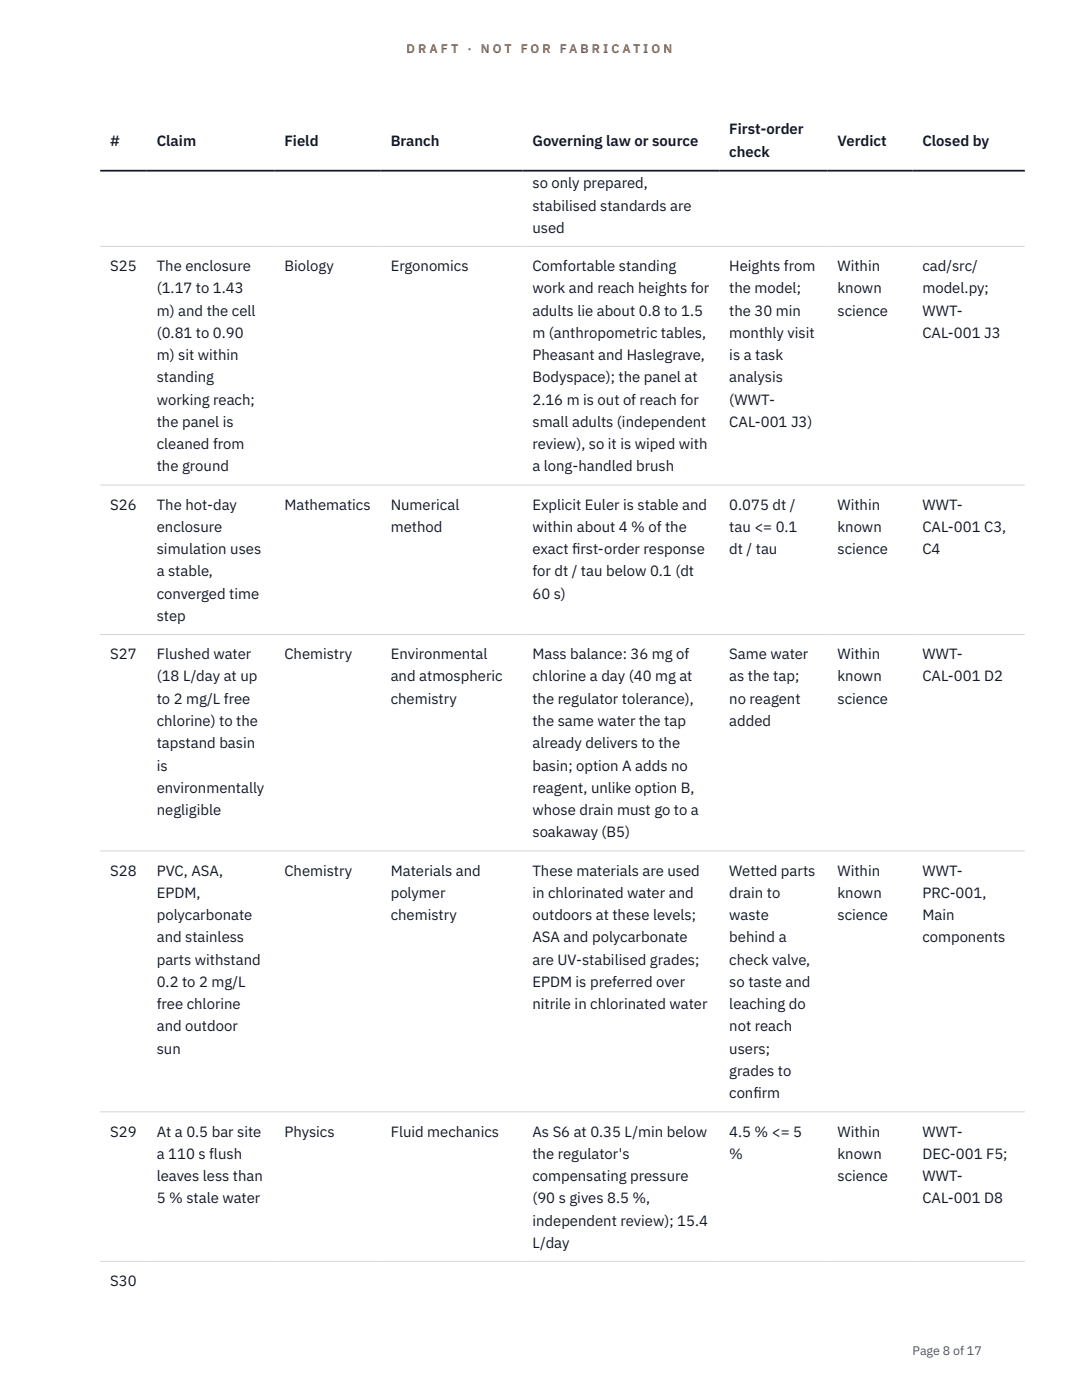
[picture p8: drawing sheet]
<svg xmlns="http://www.w3.org/2000/svg" width="216mm" height="279mm" viewBox="0 0 216 279" stroke-linecap="round" stroke-linejoin="round" font-family="sans-serif">
<defs><g id="words">
<g font-size="3" fill="#111827">
<text x="22" y="29.1">#</text>
<text x="31.3" y="29.1">Claim</text>
<text x="56.7" y="29.1">Field</text>
<text x="78" y="29.1">Branch</text>
<text x="106.2" y="29.1">Governing law or source</text>
<text x="145.5" y="26.8">First-order</text>
<text x="167.1" y="29.1">Verdict</text>
<text x="184.1" y="29.1">Closed by</text>
<text x="145.5" y="31.3">check</text>
<text x="106.2" y="37.6">so only prepared,</text>
<text x="106.2" y="42">stabilised standards are</text>
<text x="106.2" y="46.5">used</text>
<text x="22" y="54.1">S25</text>
<text x="31.3" y="54.1">The enclosure</text>
<text x="31.3" y="58.5">(1.17 to 1.43</text>
<text x="56.7" y="54.1">Biology</text>
<text x="78" y="54.1">Ergonomics</text>
<text x="106.2" y="54.1">Comfortable standing</text>
<text x="106.2" y="58.5">work and reach heights for</text>
<text x="145.5" y="54.1">Heights from</text>
<text x="145.5" y="58.5">the model;</text>
<text x="167.1" y="54.1">Within</text>
<text x="167.1" y="58.5">known</text>
<text x="184.1" y="54.1">cad/src/</text>
<text x="184.1" y="58.5">model.py;</text>
<text x="31.3" y="63">m) and the cell</text>
<text x="106.2" y="63">adults lie about 0.8 to 1.5</text>
<text x="145.5" y="63">the 30 min</text>
<text x="167.1" y="63">science</text>
<text x="184.1" y="63">WWT-</text>
<text x="31.3" y="67.4">(0.81 to 0.90</text>
<text x="31.3" y="71.9">m) sit within</text>
<text x="106.2" y="67.4">m (anthropometric tables,</text>
<text x="106.2" y="71.9">Pheasant and Haslegrave,</text>
<text x="145.5" y="67.4">monthly visit</text>
<text x="145.5" y="71.9">is a task</text>
<text x="184.1" y="67.4">CAL-001 J3</text>
<text x="31.3" y="76.3">standing</text>
<text x="106.2" y="76.3">Bodyspace); the panel at</text>
<text x="145.5" y="76.3">analysis</text>
<text x="31.3" y="80.8">working reach;</text>
<text x="106.2" y="80.8">2.16 m is out of reach for</text>
<text x="145.5" y="80.8">(WWT-</text>
<text x="31.3" y="85.2">the panel is</text>
<text x="31.3" y="89.6">cleaned from</text>
<text x="106.2" y="85.2">small adults (independent</text>
<text x="106.2" y="89.6">review), so it is wiped with</text>
<text x="145.5" y="85.2">CAL-001 J3)</text>
<text x="31.3" y="94.1">the ground</text>
<text x="106.2" y="94.1">a long-handled brush</text>
<text x="22" y="101.7">S26</text>
<text x="31.3" y="101.7">The hot-day</text>
<text x="56.7" y="101.7">Mathematics</text>
<text x="78" y="101.7">Numerical</text>
<text x="106.2" y="101.7">Explicit Euler is stable and</text>
<text x="145.5" y="101.7">0.075 dt /</text>
<text x="167.1" y="101.7">Within</text>
<text x="184.1" y="101.7">WWT-</text>
<text x="31.3" y="106.2">enclosure</text>
<text x="78" y="106.2">method</text>
<text x="106.2" y="106.2">within about 4 % of the</text>
<text x="145.5" y="106.2">tau &lt;= 0.1</text>
<text x="167.1" y="106.2">known</text>
<text x="184.1" y="106.2">CAL-001 C3,</text>
<text x="31.3" y="110.6">simulation uses</text>
<text x="106.2" y="110.6">exact f</text>
<text x="114.1" y="110.6">irst-order response</text>
<text x="145.5" y="110.6">dt / tau</text>
<text x="167.1" y="110.6">science</text>
<text x="184.1" y="110.6">C4</text>
<text x="31.3" y="115">a stable,</text>
<text x="31.3" y="119.5">converged time</text>
<text x="106.2" y="115">for dt / tau below 0.1 (dt</text>
<text x="106.2" y="119.5">60 s)</text>
<text x="31.3" y="123.9">step</text>
<text x="22" y="131.6">S27</text>
<text x="31.3" y="131.6">Flushed water</text>
<text x="56.7" y="131.6">Chemistry</text>
<text x="78" y="131.6">Environmental</text>
<text x="106.2" y="131.6">Mass balance: 36 mg of</text>
<text x="145.5" y="131.6">Same water</text>
<text x="167.1" y="131.6">Within</text>
<text x="184.1" y="131.6">WWT-</text>
<text x="31.3" y="136">(18 L/day at up</text>
<text x="78" y="136">and atmospheric</text>
<text x="106.2" y="136">chlorine a day (40 mg at</text>
<text x="145.5" y="136">as the tap;</text>
<text x="167.1" y="136">known</text>
<text x="184.1" y="136">CAL-001 D2</text>
<text x="31.3" y="140.5">to 2 mg/L free</text>
<text x="78" y="140.5">chemistry</text>
<text x="106.2" y="140.5">the regulator tolerance),</text>
<text x="145.5" y="140.5">no reagent</text>
<text x="167.1" y="140.5">science</text>
<text x="31.3" y="144.9">chlorine) to the</text>
<text x="31.3" y="149.3">tapstand basin</text>
<text x="106.2" y="144.9">the same water the tap</text>
<text x="106.2" y="149.3">already delivers to the</text>
<text x="145.5" y="144.9">added</text>
<text x="31.3" y="153.8">is</text>
<text x="106.2" y="153.8">basin; option A adds no</text>
<text x="31.3" y="158.2">environmentally</text>
<text x="106.2" y="158.2">reagent, unlike option B,</text>
<text x="31.3" y="162.7">negligible</text>
<text x="106.2" y="162.7">whose drain must go to a</text>
<text x="106.2" y="167.1">soakaway (B5)</text>
<text x="22" y="174.7">S28</text>
<text x="31.3" y="174.7">PVC, ASA,</text>
<text x="31.3" y="179.2">EPDM,</text>
<text x="56.7" y="174.7">Chemistry</text>
<text x="78" y="174.7">Materials and</text>
<text x="78" y="179.2">polymer</text>
<text x="106.2" y="174.7">These materials are used</text>
<text x="106.2" y="179.2">in chlorinated water and</text>
<text x="145.5" y="174.7">Wetted parts</text>
<text x="145.5" y="179.2">drain to</text>
<text x="167.1" y="174.7">Within</text>
<text x="167.1" y="179.2">known</text>
<text x="184.1" y="174.7">WWT-</text>
<text x="184.1" y="179.2">PRC-001,</text>
<text x="31.3" y="183.6">polycarbonate</text>
<text x="78" y="183.6">chemistry</text>
<text x="106.2" y="183.6">outdoors at these levels;</text>
<text x="145.5" y="183.6">waste</text>
<text x="167.1" y="183.6">science</text>
<text x="184.1" y="183.6">Main</text>
<text x="31.3" y="188.1">and stainless</text>
<text x="106.2" y="188.1">ASA and polycarbonate</text>
<text x="145.5" y="188.1">behind a</text>
<text x="184.1" y="188.1">components</text>
<text x="31.3" y="192.5">parts withstand</text>
<text x="31.3" y="197">0.2 to 2 mg/L</text>
<text x="106.2" y="192.5">are UV-stabilised grades;</text>
<text x="106.2" y="197">EPDM is preferred over</text>
<text x="145.5" y="192.5">check valve,</text>
<text x="145.5" y="197">so taste and</text>
<text x="31.3" y="201.4">free chlorine</text>
<text x="106.2" y="201.4">nitrile in chlorinated water</text>
<text x="145.5" y="201.4">leaching do</text>
<text x="31.3" y="205.9">and outdoor</text>
<text x="145.5" y="205.9">not reach</text>
<text x="31.3" y="210.3">sun</text>
<text x="145.5" y="210.3">users;</text>
<text x="145.5" y="214.7">grades to</text>
<text x="145.5" y="219.2">conf</text>
<text x="150.3" y="219.2">irm</text>
<text x="22" y="226.8">S29</text>
<text x="31.3" y="226.8">At a 0.5 bar site</text>
<text x="56.7" y="226.8">Physics</text>
<text x="78" y="226.8">Fluid mechanics</text>
<text x="106.2" y="226.8">As S6 at 0.35 L/min below</text>
<text x="145.5" y="226.8">4.5 % &lt;= 5</text>
<text x="167.1" y="226.8">Within</text>
<text x="184.1" y="226.8">WWT-</text>
<text x="31.3" y="231.3">a 110 s flush</text>
<text x="106.2" y="231.3">the regulator's</text>
<text x="145.5" y="231.3">%</text>
<text x="167.1" y="231.3">known</text>
<text x="184.1" y="231.3">DEC-001 F5;</text>
<text x="31.3" y="235.7">leaves less than</text>
<text x="106.2" y="235.7">compensating pressure</text>
<text x="167.1" y="235.7">science</text>
<text x="184.1" y="235.7">WWT-</text>
<text x="31.3" y="240.1">5 % stale water</text>
<text x="106.2" y="240.1">(90 s gives 8.5 %,</text>
<text x="106.2" y="244.6">independent review); 15.4</text>
<text x="184.1" y="240.1">CAL-001 D8</text>
<text x="106.2" y="249">L/day</text>
<text x="22" y="256.7">S30</text>
</g>
<g font-size="2.5" fill="#b45309">
<text x="81.1" y="10.5">D R A F T</text>
<text x="93.3" y="10.5">·</text>
<text x="95.9" y="10.5">N O T</text>
<text x="103.9" y="10.5">F O R</text>
<text x="111.7" y="10.5">F A B R I C A T I O N</text>
</g>
<text font-size="2.5" fill="#4b5563" x="182.1" y="270.3">Page 8 of 17</text>
</g></defs>
<path d="M20 49.2h184.5M20 96.8h184.5M20 126.6h184.5M20 169.8h184.5M20 221.9h184.5M20 251.7h184.5" fill="none" stroke="#d1d5db" stroke-width=".2"/>
<path d="M20 34.1h184.5" fill="none" stroke="#111827" stroke-width=".35"/>
<use href="#words"/>
</svg>
